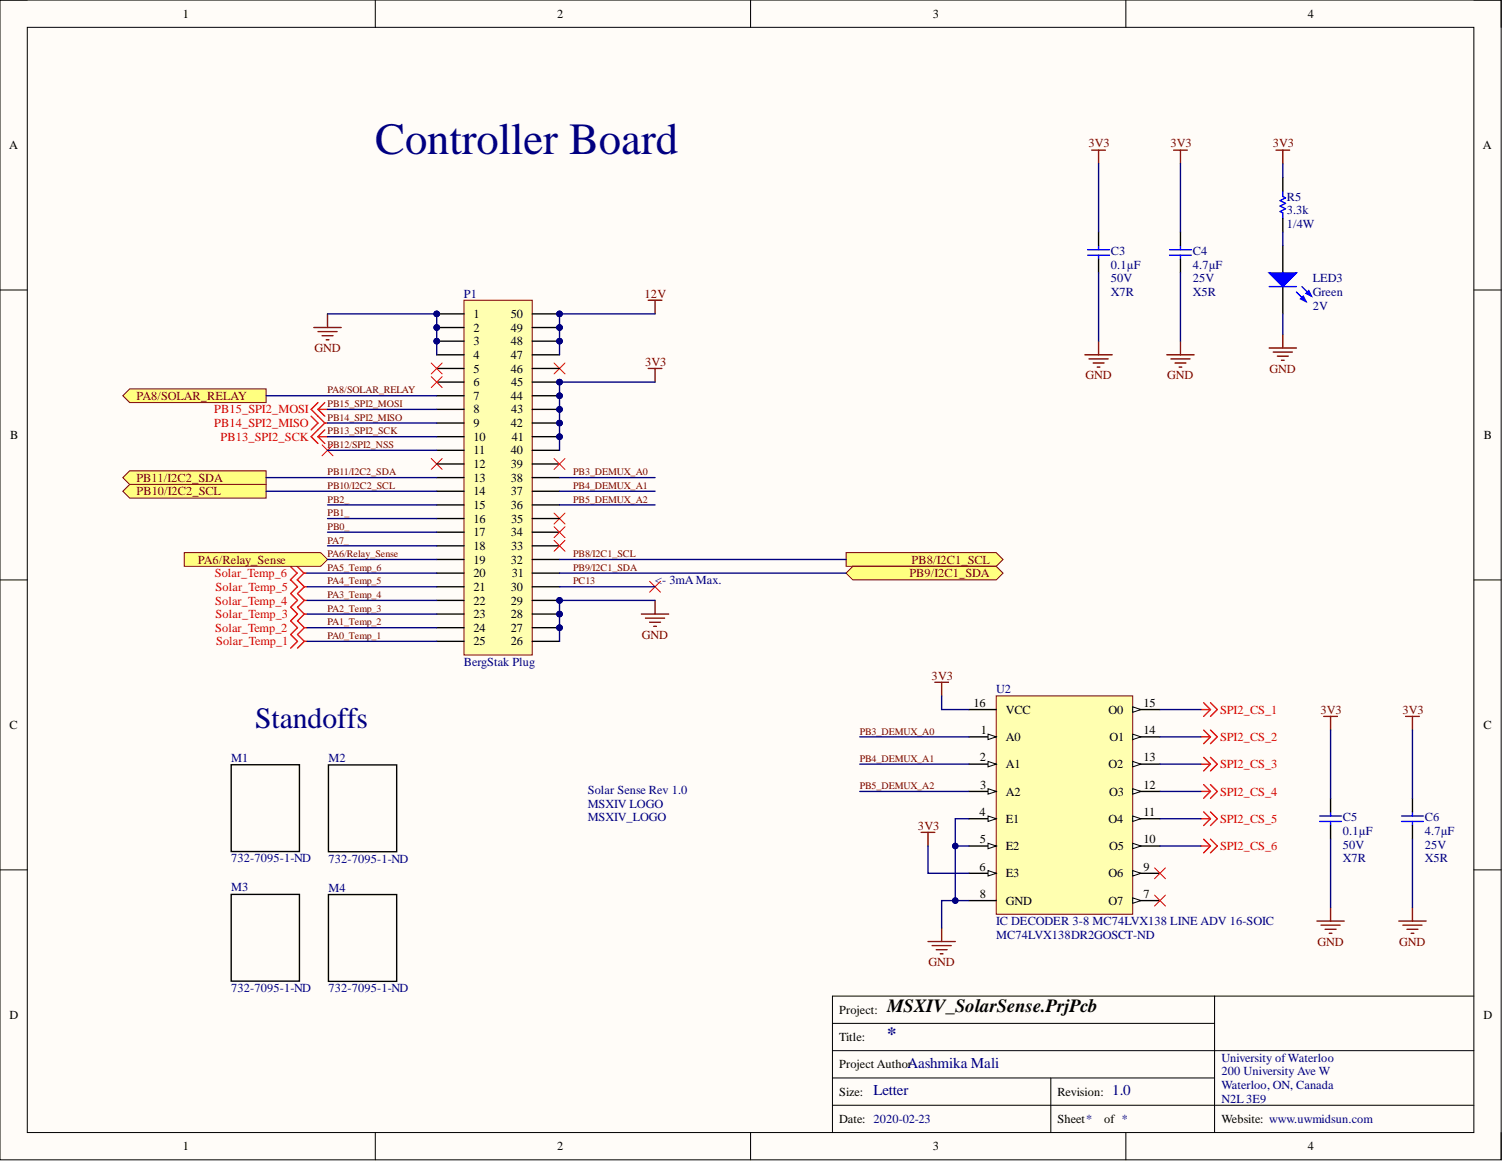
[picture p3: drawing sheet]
<svg xmlns="http://www.w3.org/2000/svg" width="279mm" height="216mm" viewBox="0 0 279 216" stroke-linecap="round" stroke-linejoin="round" font-family="sans-serif">
<defs><g id="words">
<text font-size="8.3" fill="#000080" x="69.8" y="28.7">Controller Board</text>
<text font-size="5.5" fill="#000080" x="47.4" y="135.2">Standoffs</text>
<text font-size="3.5" x="164.9" y="188.1">MSXIV_SolarSense.PrjPcb</text>
<text font-size="3.5" fill="#000080" x="164.9" y="193.2">*</text>
<g font-size="2.8" fill="#000080">
<text x="162.4" y="203.5">Letter</text>
<text x="168.7" y="198.4">Aashmika Mali</text>
<text x="206.8" y="203.5">1.0</text>
</g>
<g font-size="2.3">
<text x="34" y="3.3">1</text>
<text x="103.6" y="3.3">2</text>
<text x="173.4" y="3.3">3</text>
<text x="243.1" y="3.3">4</text>
<text x="1.7" y="27.7">A</text>
<text x="275.7" y="27.7">A</text>
<text x="88" y="59.1">1</text>
<text x="95" y="59.1">50</text>
<text x="88" y="61.6">2</text>
<text x="88" y="64.1">3</text>
<text x="95" y="64.1">48</text>
<text x="95" y="61.6">49</text>
<text x="88" y="66.7">4</text>
<text x="88" y="69.2">5</text>
<text x="88" y="71.8">6</text>
<text x="95" y="69.2">46</text>
<text x="95" y="66.7">47</text>
<text x="95" y="71.8">45</text>
<text x="88" y="74.3">7</text>
<text x="88" y="76.8">8</text>
<text x="95" y="74.3">44</text>
<text x="95" y="76.8">43</text>
<text x="1.9" y="81.6">B</text>
<text x="88" y="79.4">9</text>
<text x="88" y="81.9">10</text>
<text x="95" y="79.4">42</text>
<text x="95.1" y="81.9">41</text>
<text x="275.8" y="81.6">B</text>
<text x="88" y="84.4">11</text>
<text x="88" y="87">12</text>
<text x="88" y="89.5">13</text>
<text x="95" y="89.5">38</text>
<text x="95" y="87">39</text>
<text x="95" y="84.4">40</text>
<text x="88" y="92">14</text>
<text x="88" y="94.6">15</text>
<text x="95" y="94.6">36</text>
<text x="95" y="92">37</text>
<text x="88" y="97.1">16</text>
<text x="88" y="99.6">17</text>
<text x="95" y="99.6">34</text>
<text x="95" y="97.1">35</text>
<text x="88" y="102.2">18</text>
<text x="88" y="104.7">19</text>
<text x="88" y="107.2">20</text>
<text x="95" y="104.7">32</text>
<text x="95" y="102.2">33</text>
<text x="95.1" y="107.2">31</text>
<text x="88" y="109.8">21</text>
<text x="88" y="112.3">22</text>
<text x="95" y="112.3">29</text>
<text x="95" y="109.8">30</text>
<text x="88" y="114.9">23</text>
<text x="88" y="117.4">24</text>
<text x="88" y="119.9">25</text>
<text x="95" y="119.9">26</text>
<text x="95" y="117.4">27</text>
<text x="95" y="114.9">28</text>
<text x="181" y="131.3">16</text>
<text x="212.6" y="131.3">15</text>
<text x="1.8" y="135.5">C</text>
<text x="182.3" y="136.4">1</text>
<text x="187" y="137.7">A0</text>
<text x="187" y="132.6">VCC</text>
<text x="206.1" y="132.6">O0</text>
<text x="206.2" y="137.7">O1</text>
<text x="212.6" y="136.4">14</text>
<text x="275.8" y="135.5">C</text>
<text x="182.1" y="141.5">2</text>
<text x="187" y="142.7">A1</text>
<text x="206.1" y="142.7">O2</text>
<text x="212.6" y="141.5">13</text>
<text x="182.2" y="146.5">3</text>
<text x="187" y="147.8">A2</text>
<text x="206.2" y="147.8">O3</text>
<text x="212.6" y="146.5">12</text>
<text x="182.1" y="151.6">4</text>
<text x="187" y="152.9">E1</text>
<text x="206.1" y="152.9">O4</text>
<text x="212.6" y="151.6">11</text>
<text x="182.1" y="161.8">6</text>
<text x="182.1" y="156.7">5</text>
<text x="187" y="158">E2</text>
<text x="206.2" y="158">O5</text>
<text x="212.6" y="161.8">9</text>
<text x="212.6" y="156.7">10</text>
<text x="182.1" y="166.8">8</text>
<text x="187" y="163">E3</text>
<text x="206.1" y="163">O6</text>
<text x="212.6" y="166.8">7</text>
<text x="187" y="168.1">GND</text>
<text x="206.1" y="168.1">O7</text>
<text x="1.8" y="189.3">D</text>
<text x="156" y="188.4">Project:</text>
<text x="275.8" y="189.3">D</text>
<text x="156" y="193.4">Title:</text>
<text x="156" y="203.6">Size:</text>
<text x="156" y="198.5">Project Author</text>
<text x="196.6" y="203.6">Revision:</text>
<text x="156" y="208.7">Date: 2020-02-23</text>
<text x="196.6" y="208.7">Sheet*</text>
<text x="205.2" y="208.7">of *</text>
<text x="227.1" y="208.7">Website: www.uwmidsun.com</text>
<text x="34" y="213.7">1</text>
<text x="103.6" y="213.7">2</text>
<text x="173.4" y="213.7">3</text>
<text x="243.1" y="213.7">4</text>
</g>
<g font-size="2.3" fill="#800000">
<text x="202.4" y="27.4">3V3</text>
<text x="217.6" y="27.4">3V3</text>
<text x="236.6" y="27.4">3V3</text>
<text x="119.8" y="55.3">12V</text>
<text x="58.4" y="65.4">GND</text>
<text x="119.9" y="68">3V3</text>
<text x="201.8" y="70.5">GND</text>
<text x="217" y="70.5">GND</text>
<text x="236" y="69.2">GND</text>
<text x="25.4" y="74.3">PA8/SOLAR_RELAY</text>
<text x="25.4" y="89.5">PB11/I2C2_SDA</text>
<text x="25.4" y="92">PB10/I2C2_SCL</text>
<text x="36.8" y="104.7">PA6/Relay_Sense</text>
<text x="169" y="107.2">PB9/I2C1_SDA</text>
<text x="169.5" y="104.7">PB8/I2C1_SCL</text>
<text x="119.3" y="118.7">GND</text>
<text x="173.2" y="126.3">3V3</text>
<text x="245.5" y="132.6">3V3</text>
<text x="260.7" y="132.6">3V3</text>
<text x="170.6" y="154.1">3V3</text>
<text x="172.6" y="179.5">GND</text>
<text x="244.9" y="175.7">GND</text>
<text x="260.1" y="175.7">GND</text>
</g>
<g font-size="2.3" fill="#000080">
<text x="239.2" y="39.8">3.3k</text>
<text x="239.2" y="37.3">R5</text>
<text x="206.5" y="47.4">C3</text>
<text x="221.7" y="47.4">C4</text>
<text x="239.2" y="42.3">1/4W</text>
<text x="206.5" y="50">0.1µF</text>
<text x="206.5" y="52.5">50V</text>
<text x="221.7" y="50">4.7µF</text>
<text x="221.7" y="52.5">25V</text>
<text x="244" y="52.5">LED3</text>
<text x="86.3" y="55.3">P1</text>
<text x="206.5" y="55">X7R</text>
<text x="221.7" y="55">X5R</text>
<text x="244" y="55">Green</text>
<text x="244" y="57.6">2V</text>
<text x="121.8" y="108.5">&lt;- 3mA Max.</text>
<text x="86.3" y="123.7">BergStak Plug</text>
<text x="185.2" y="128.8">U2</text>
<text x="43" y="141.6">M1</text>
<text x="61.1" y="141.6">M2</text>
<text x="109.3" y="147.6">Solar Sense Rev 1.0</text>
<text x="109.3" y="150.1">MSXIV LOGO</text>
<text x="109.3" y="152.6">MSXIV_LOGO</text>
<text x="249.6" y="155.2">0.1µF</text>
<text x="249.6" y="152.6">C5</text>
<text x="264.9" y="155.2">4.7µF</text>
<text x="264.9" y="152.6">C6</text>
<text x="43" y="160.2">732-7095-1-ND</text>
<text x="61.1" y="160.3">732-7095-1-ND</text>
<text x="249.6" y="157.7">50V</text>
<text x="249.6" y="160.2">X7R</text>
<text x="264.9" y="157.7">25V</text>
<text x="264.9" y="160.2">X5R</text>
<text x="43" y="165.6">M3</text>
<text x="61.1" y="165.7">M4</text>
<text x="185.2" y="171.9">IC DECODER 3-8 MC74LVX138 LINE ADV 16-SOIC</text>
<text x="185.2" y="174.4">MC74LVX138DR2GOSCT-ND</text>
<text x="43" y="184.3">732-7095-1-ND</text>
<text x="61.1" y="184.4">732-7095-1-ND</text>
<text x="227.1" y="197.2">University ofWaterloo</text>
<text x="227.1" y="199.8">200 University Ave W</text>
<text x="227.1" y="202.3">Waterloo, ON, Canada</text>
<text x="227.1" y="204.9">N2L3E9</text>
</g>
<g font-size="2.3" fill="#f00">
<text x="39.8" y="76.8">PB15_SPI2_MOSI</text>
<text x="39.8" y="79.4">PB14_SPI2_MISO</text>
<text x="41" y="81.9">PB13_SPI2_SCK</text>
<text x="39.9" y="107.2">Solar_Temp_6</text>
<text x="40" y="112.3">Solar_Temp_4</text>
<text x="40.1" y="109.8">Solar_Temp_5</text>
<text x="40" y="117.4">Solar_Temp_2</text>
<text x="40.1" y="114.9">Solar_Temp_3</text>
<text x="40.2" y="119.9">Solar_Temp_1</text>
<text x="226.8" y="132.6">SPI2_CS_1</text>
<text x="226.8" y="137.7">SPI2_CS_2</text>
<text x="226.8" y="142.7">SPI2_CS_3</text>
<text x="226.8" y="147.8">SPI2_CS_4</text>
<text x="226.8" y="152.9">SPI2_CS_5</text>
<text x="226.8" y="158">SPI2_CS_6</text>
</g>
<g font-size="1.9" fill="#800000">
<text x="60.9" y="73.1">PA8/SOLAR_RELAY</text>
<text x="60.9" y="75.6">PB15_SPI2_MOSI</text>
<text x="60.9" y="78.2">PB14_SPI2_MISO</text>
<text x="60.9" y="80.7">PB13_SPI2_SCK</text>
<text x="60.9" y="83.2">PB12/SPI2_NSS</text>
<text x="60.9" y="88.3">PB11/I2C2_SDA</text>
<text x="106.5" y="88.3">PB3_DEMUX_A0</text>
<text x="60.9" y="90.9">PB10/I2C2_SCL</text>
<text x="60.9" y="95.9">PB1_</text>
<text x="60.9" y="93.4">PB2_</text>
<text x="106.5" y="90.9">PB4_DEMUX_A1</text>
<text x="106.5" y="93.4">PB5_DEMUX_A2</text>
<text x="60.9" y="98.5">PB0_</text>
<text x="60.9" y="101">PA7_</text>
<text x="60.9" y="103.5">PA6/Relay_Sense</text>
<text x="60.9" y="106.1">PA5_Temp_6</text>
<text x="106.5" y="103.5">PB8/I2C1_SCL</text>
<text x="106.5" y="106.1">PB9/I2C1_SDA</text>
<text x="60.9" y="108.6">PA4_Temp_5</text>
<text x="60.9" y="111.1">PA3_Temp_4</text>
<text x="60.9" y="113.7">PA2_Temp_3</text>
<text x="106.5" y="108.6">PC13</text>
<text x="60.9" y="116.2">PA1_Temp_2</text>
<text x="60.9" y="118.7">PA0_Temp_1</text>
<text x="159.8" y="136.5">PB3_DEMUX_A0</text>
<text x="159.8" y="141.6">PB4_DEMUX_A1</text>
<text x="159.8" y="146.6">PB5_DEMUX_A2</text>
</g>
</g></defs>
<path d="M0 0h279.1v215.5h-279.1z" fill-rule="evenodd" fill="#fffcf8"/>
<path d="M0 0h279.1v215.5h-279.1z" fill="none" stroke="#000" stroke-width=".19"/>
<path d="M5.1 5.1h268.9v205.3h-268.9z" fill-rule="evenodd" fill="#fffcf8"/>
<g fill="none" stroke="#000" stroke-width=".19">
<path d="M0 0h5.1M5.1 5.1h268.9v205.3h-268.9zM69.8 0v5.1M139.5 0v5.1M209.3 0v5.1M274 0h5.1v5.1M0 53.9h5.1M274 53.9h5.1M0 107.8h5.1M274 107.8h5.1M0 161.6h5.1M274 161.6h5.1"/>
<path d="M154.8 195.2h119.2M154.8 190.1h71M225.8 185.1v25.3M274 185.1h-119.2v25.3M69.8 210.4v5.1M139.5 210.4v5.1M154.8 200.3h71M154.8 205.4h119.2M195.3 200.3v10.1M209.3 210.4v5.1M279.1 210.4v5.1"/>
</g>
<g fill="none" stroke="#800000" stroke-width=".25">
<path d="M60.9 58.3v2.6M120.5 55.8h2.5M121.8 55.8v2.5M58.3 60.9h5.1M59.1 61.6h3.6M59.9 62.4h2M60.6 63.1h.5M120.5 68.5h2.5M121.8 68.5v2.5M119.2 114.1h5.1M120 114.9h3.5M120.8 115.6h2"/>
<path d="M121.5 116.4h.5M121.8 111.6v2.5"/>
</g>
<path d="M103 67.4l2 2.1M105 67.4l-2 2.1M80.2 85.2l2 2M82.2 85.2l-2 2M103 95.3l2 2.1M105 95.3l-2 2.1" fill="none" stroke="#f00" stroke-width=".19"/>
<circle cx="81.2" cy="58.3" r=".51" fill="#000080"/>
<circle cx="81.2" cy="58.3" r=".51" fill="none" stroke="#000080" stroke-width=".19"/>
<circle cx="81.2" cy="60.9" r=".51" fill="#000080"/>
<circle cx="81.2" cy="60.9" r=".51" fill="none" stroke="#000080" stroke-width=".19"/>
<circle cx="81.2" cy="63.4" r=".51" fill="#000080"/>
<circle cx="81.2" cy="63.4" r=".51" fill="none" stroke="#000080" stroke-width=".19"/>
<circle cx="104" cy="116.6" r=".51" fill="#000080"/>
<circle cx="104" cy="116.6" r=".51" fill="none" stroke="#000080" stroke-width=".19"/>
<circle cx="104" cy="114.1" r=".51" fill="#000080"/>
<circle cx="104" cy="114.1" r=".51" fill="none" stroke="#000080" stroke-width=".19"/>
<circle cx="104" cy="111.6" r=".51" fill="#000080"/>
<circle cx="104" cy="111.6" r=".51" fill="none" stroke="#000080" stroke-width=".19"/>
<circle cx="104" cy="81.1" r=".51" fill="#000080"/>
<circle cx="104" cy="81.1" r=".51" fill="none" stroke="#000080" stroke-width=".19"/>
<circle cx="104" cy="78.6" r=".51" fill="#000080"/>
<circle cx="104" cy="78.6" r=".51" fill="none" stroke="#000080" stroke-width=".19"/>
<circle cx="104" cy="76.1" r=".51" fill="#000080"/>
<circle cx="104" cy="76.1" r=".51" fill="none" stroke="#000080" stroke-width=".19"/>
<circle cx="104" cy="73.5" r=".51" fill="#000080"/>
<circle cx="104" cy="73.5" r=".51" fill="none" stroke="#000080" stroke-width=".19"/>
<circle cx="104" cy="71" r=".51" fill="#000080"/>
<circle cx="104" cy="71" r=".51" fill="none" stroke="#000080" stroke-width=".19"/>
<circle cx="104" cy="63.4" r=".51" fill="#000080"/>
<circle cx="104" cy="63.4" r=".51" fill="none" stroke="#000080" stroke-width=".19"/>
<circle cx="104" cy="60.9" r=".51" fill="#000080"/>
<circle cx="104" cy="60.9" r=".51" fill="none" stroke="#000080" stroke-width=".19"/>
<circle cx="104" cy="58.3" r=".51" fill="#000080"/>
<circle cx="104" cy="58.3" r=".51" fill="none" stroke="#000080" stroke-width=".19"/>
<path d="M86.3 55.8h12.6v65.9h-12.6z" fill-rule="evenodd" fill="#ffffb0"/>
<path d="M86.3 55.8h12.6v65.9h-12.6z" fill="none" stroke="#800000" stroke-width=".19"/>
<path d="M81.2 58.3h5.1" fill="none" stroke="#000" stroke-width=".25"/>
<circle cx="81.2" cy="58.3" r=".51" fill="#000080"/>
<circle cx="81.2" cy="58.3" r=".51" fill="none" stroke="#000080" stroke-width=".19"/>
<path d="M81.2 60.9h5.1" fill="none" stroke="#000" stroke-width=".25"/>
<circle cx="81.2" cy="60.9" r=".51" fill="#000080"/>
<circle cx="81.2" cy="60.9" r=".51" fill="none" stroke="#000080" stroke-width=".19"/>
<path d="M81.2 63.4h5.1" fill="none" stroke="#000" stroke-width=".25"/>
<circle cx="81.2" cy="63.4" r=".51" fill="#000080"/>
<circle cx="81.2" cy="63.4" r=".51" fill="none" stroke="#000080" stroke-width=".19"/>
<g fill="none" stroke="#000" stroke-width=".25">
<path d="M81.2 65.9h5.1M81.2 68.5h5.1M81.2 71h5.1M81.2 73.5h5.1M81.2 76.1h5.1M81.2 78.6h5.1M81.2 81.1h5.1M81.2 83.7h5.1M81.2 86.2h5.1M81.2 88.7h5.1M81.2 91.3h5.1M81.2 93.8h5.1"/>
<path d="M81.2 96.3h5.1M81.2 98.9h5.1M81.2 101.4h5.1M81.2 104h5.1M81.2 106.5h5.1M81.2 109h5.1M81.2 111.6h5.1M81.2 114.1h5.1M81.2 116.6h5.1M81.2 119.2h5.1M98.9 116.6h5.1M98.9 119.2h5.1"/>
</g>
<circle cx="104" cy="116.6" r=".51" fill="#000080"/>
<circle cx="104" cy="116.6" r=".51" fill="none" stroke="#000080" stroke-width=".19"/>
<path d="M98.9 114.1h5.1" fill="none" stroke="#000" stroke-width=".25"/>
<circle cx="104" cy="114.1" r=".51" fill="#000080"/>
<circle cx="104" cy="114.1" r=".51" fill="none" stroke="#000080" stroke-width=".19"/>
<path d="M98.9 111.6h5.1" fill="none" stroke="#000" stroke-width=".25"/>
<circle cx="104" cy="111.6" r=".51" fill="#000080"/>
<circle cx="104" cy="111.6" r=".51" fill="none" stroke="#000080" stroke-width=".19"/>
<path d="M98.9 98.9h5.1M98.9 96.3h5.1M98.9 93.8h5.1M98.9 91.3h5.1M98.9 88.7h5.1M98.9 86.2h5.1M98.9 83.7h5.1M98.9 81.1h5.1M98.9 109h5.1M98.9 106.5h5.1M98.9 104h5.1M98.9 101.4h5.1" fill="none" stroke="#000" stroke-width=".25"/>
<circle cx="104" cy="81.1" r=".51" fill="#000080"/>
<circle cx="104" cy="81.1" r=".51" fill="none" stroke="#000080" stroke-width=".19"/>
<path d="M98.9 78.6h5.1" fill="none" stroke="#000" stroke-width=".25"/>
<circle cx="104" cy="78.6" r=".51" fill="#000080"/>
<circle cx="104" cy="78.6" r=".51" fill="none" stroke="#000080" stroke-width=".19"/>
<path d="M98.9 76.1h5.1" fill="none" stroke="#000" stroke-width=".25"/>
<circle cx="104" cy="76.1" r=".51" fill="#000080"/>
<circle cx="104" cy="76.1" r=".51" fill="none" stroke="#000080" stroke-width=".19"/>
<path d="M98.9 73.5h5.1" fill="none" stroke="#000" stroke-width=".25"/>
<circle cx="104" cy="73.5" r=".51" fill="#000080"/>
<circle cx="104" cy="73.5" r=".51" fill="none" stroke="#000080" stroke-width=".19"/>
<path d="M98.9 71h5.1" fill="none" stroke="#000" stroke-width=".25"/>
<circle cx="104" cy="71" r=".51" fill="#000080"/>
<circle cx="104" cy="71" r=".51" fill="none" stroke="#000080" stroke-width=".19"/>
<path d="M98.9 68.5h5.1M98.9 65.9h5.1M98.9 63.4h5.1" fill="none" stroke="#000" stroke-width=".25"/>
<circle cx="104" cy="63.4" r=".51" fill="#000080"/>
<circle cx="104" cy="63.4" r=".51" fill="none" stroke="#000080" stroke-width=".19"/>
<path d="M98.9 60.9h5.1" fill="none" stroke="#000" stroke-width=".25"/>
<circle cx="104" cy="60.9" r=".51" fill="#000080"/>
<circle cx="104" cy="60.9" r=".51" fill="none" stroke="#000080" stroke-width=".19"/>
<path d="M98.9 58.3h5.1" fill="none" stroke="#000" stroke-width=".25"/>
<circle cx="104" cy="58.3" r=".51" fill="#000080"/>
<circle cx="104" cy="58.3" r=".51" fill="none" stroke="#000080" stroke-width=".19"/>
<path d="M59.9 82.7l2 2M61.9 82.7l-2 2M103 97.9l2 2M105 97.9l-2 2M103 100.4l2 2M105 100.4l-2 2M120.8 108l2 2M122.8 108l-2 2" fill="none" stroke="#f00" stroke-width=".19"/>
<path d="M57.8 77.3l1.3 1.3-1.3 1.3M59.1 76.1l1.3 1.2M59.1 74.8l-1.3 1.3 2.6 2.5M59.1 76.1h1.8M60.4 74.8l-1.3 1.3M60.4 78.6l-2.6 2.5 1.3 1.3M60.4 78.6h.5M60.4 79.9l-1.3 1.2M59.1 81.1l1.3 1.3M59.1 81.1h1.8" fill="none" stroke="#f00" stroke-width=".25"/>
<path d="M238.5 45.6v5.1M238.5 53.2v5.1" fill="none" stroke="#000" stroke-width=".25"/>
<path d="M235.9 50.7h5.1l-2.5 2.5z" fill="#00f"/>
<path d="M235.9 50.7h5.1l-2.5 2.5zM241 54.3l1.8 1.7M242 53.2l1.8 1.8" fill="none" stroke="#00f" stroke-width=".25"/>
<path d="M241.8 55.5l.5-.5 .5 1z" fill="#00f"/>
<path d="M241.8 55.5l.5-.5 .5 1z" fill="none" stroke="#00f" stroke-width=".25"/>
<path d="M242.8 54.5l.5-.5 .5 1z" fill="#00f"/>
<path d="M238.5 35.5v1l.5 .3-1 .5 1 .5-1 .5 1 .5-1 .5 .5 .3v1M202.2 47.4h4M202.2 46.4h4M204.2 45.6v.8M204.2 47.4v.8M217.4 47.4h4.1M217.4 46.4h4.1M219.4 45.6v.8M219.4 47.4v.8M235.9 53.2h5.1M242.8 54.5l.5-.5 .5 1z" fill="none" stroke="#00f" stroke-width=".25"/>
<g fill="none" stroke="#800000" stroke-width=".25">
<path d="M203 27.9h2.5M204.2 27.9v2.5M218.2 27.9h2.5M219.4 27.9v2.5M237.2 27.9h2.5M238.5 27.9v2.5M201.7 65.9h5.1M202.4 66.7h3.6M203.2 67.4h2M204 68.2h.5M204.2 63.4v2.5M216.9 65.9h5.1"/>
<path d="M217.7 66.7h3.5M218.4 67.4h2.1M219.2 68.2h.5M219.4 63.4v2.5M235.9 64.7h5.1M236.7 65.4h3.5M237.5 66.2h2M238.2 66.9h.5M238.5 62.1v2.6"/>
</g>
<path d="M238.5 33v2.5M204.2 43.1v2.5M204.2 48.2v2.5M219.4 43.1v2.5M219.4 48.2v2.5M238.5 40.6v2.5" fill="none" stroke="#000" stroke-width=".25"/>
<path d="M22.8 73.5l1.3-1.2h25.4v2.5h-25.4z" fill-rule="evenodd" fill="#ffff80"/>
<path d="M22.8 73.5l1.3-1.2h25.4v2.5h-25.4z" fill="none" stroke="#800000" stroke-width=".19"/>
<path d="M22.8 88.7l1.3-1.2h25.4v2.5h-25.4z" fill-rule="evenodd" fill="#ffff80"/>
<path d="M22.8 88.7l1.3-1.2h25.4v2.5h-25.4z" fill="none" stroke="#800000" stroke-width=".19"/>
<path d="M22.8 91.3l1.3-1.3h25.4v2.5h-25.4z" fill-rule="evenodd" fill="#ffff80"/>
<path d="M22.8 91.3l1.3-1.3h25.4v2.5h-25.4z" fill="none" stroke="#800000" stroke-width=".19"/>
<path d="M185.2 129.3h25.4v40.6h-25.4z" fill-rule="evenodd" fill="#ffffb0"/>
<path d="M185.2 129.3h25.4v40.6h-25.4z" fill="none" stroke="#800000" stroke-width=".19"/>
<path d="M180.1 136.9h5.1" fill="none" stroke="#000" stroke-width=".25"/>
<path d="M183.7 136.4l1.5 .5-1.5 .5z" fill="#f8fcff"/>
<path d="M183.7 136.4l1.5 .5-1.5 .5z" fill="none" stroke="#000" stroke-width=".19"/>
<path d="M180.1 142h5.1" fill="none" stroke="#000" stroke-width=".25"/>
<path d="M183.7 141.5l1.5 .5-1.5 .5z" fill="#f8fcff"/>
<path d="M183.7 141.5l1.5 .5-1.5 .5z" fill="none" stroke="#000" stroke-width=".19"/>
<path d="M180.1 147h5.1" fill="none" stroke="#000" stroke-width=".25"/>
<path d="M183.7 146.5l1.5 .5-1.5 .6z" fill="#f8fcff"/>
<path d="M183.7 146.5l1.5 .5-1.5 .6z" fill="none" stroke="#000" stroke-width=".19"/>
<path d="M180.1 152.1h5.1" fill="none" stroke="#000" stroke-width=".25"/>
<path d="M183.7 151.6l1.5 .5-1.5 .5z" fill="#f8fcff"/>
<path d="M183.7 151.6l1.5 .5-1.5 .5z" fill="none" stroke="#000" stroke-width=".19"/>
<path d="M180.1 157.2h5.1" fill="none" stroke="#000" stroke-width=".25"/>
<path d="M183.7 156.7l1.5 .5-1.5 .5z" fill="#f8fcff"/>
<path d="M183.7 156.7l1.5 .5-1.5 .5z" fill="none" stroke="#000" stroke-width=".19"/>
<path d="M180.1 162.3h5.1" fill="none" stroke="#000" stroke-width=".25"/>
<path d="M183.7 161.8l1.5 .5-1.5 .5z" fill="#f8fcff"/>
<path d="M183.7 161.8l1.5 .5-1.5 .5z" fill="none" stroke="#000" stroke-width=".19"/>
<path d="M210.6 162.3h5" fill="none" stroke="#000" stroke-width=".25"/>
<path d="M210.6 161.8l1.5 .5-1.5 .5z" fill="#f8fcff"/>
<path d="M210.6 161.8l1.5 .5-1.5 .5z" fill="none" stroke="#000" stroke-width=".19"/>
<path d="M180.1 131.8h5.1M210.6 131.8h5M180.1 167.3h5.1" fill="none" stroke="#000" stroke-width=".25"/>
<path d="M210.6 131.3l1.5 .5-1.5 .5z" fill="#f8fcff"/>
<path d="M210.6 131.3l1.5 .5-1.5 .5z" fill="none" stroke="#000" stroke-width=".19"/>
<path d="M210.6 136.9h5" fill="none" stroke="#000" stroke-width=".25"/>
<path d="M210.6 136.4l1.5 .5-1.5 .5z" fill="#f8fcff"/>
<path d="M210.6 136.4l1.5 .5-1.5 .5z" fill="none" stroke="#000" stroke-width=".19"/>
<path d="M210.6 142h5" fill="none" stroke="#000" stroke-width=".25"/>
<path d="M210.6 141.5l1.5 .5-1.5 .5z" fill="#f8fcff"/>
<path d="M210.6 141.5l1.5 .5-1.5 .5z" fill="none" stroke="#000" stroke-width=".19"/>
<path d="M210.6 147h5" fill="none" stroke="#000" stroke-width=".25"/>
<path d="M210.6 146.5l1.5 .5-1.5 .6z" fill="#f8fcff"/>
<path d="M210.6 146.5l1.5 .5-1.5 .6z" fill="none" stroke="#000" stroke-width=".19"/>
<path d="M210.6 152.1h5" fill="none" stroke="#000" stroke-width=".25"/>
<path d="M210.6 151.6l1.5 .5-1.5 .5z" fill="#f8fcff"/>
<path d="M210.6 151.6l1.5 .5-1.5 .5z" fill="none" stroke="#000" stroke-width=".19"/>
<path d="M210.6 157.2h5" fill="none" stroke="#000" stroke-width=".25"/>
<path d="M210.6 156.7l1.5 .5-1.5 .5z" fill="#f8fcff"/>
<path d="M210.6 156.7l1.5 .5-1.5 .5z" fill="none" stroke="#000" stroke-width=".19"/>
<path d="M210.6 167.3h5" fill="none" stroke="#000" stroke-width=".25"/>
<path d="M210.6 166.8l1.5 .5-1.5 .5z" fill="#f8fcff"/>
<path d="M210.6 166.8l1.5 .5-1.5 .5z" fill="none" stroke="#000" stroke-width=".19"/>
<g fill="none" stroke="#800000" stroke-width=".25">
<path d="M173.8 126.8h2.5M175 126.8v2.5M246.1 133.1h2.5M247.3 133.1v2.5M261.3 133.1h2.5M262.6 133.1v2.5M171.2 154.7h2.6M172.5 154.7v2.5M172.5 174.9h5.1M173.3 175.7h3.5M174 176.5h2.1M174.8 177.2h.5"/>
<path d="M175 172.4v2.5M244.8 171.1h5.1M245.6 171.9h3.5M246.3 172.7h2.1M247.1 173.4h.5M247.3 168.6v2.5M260 171.1h5.1M260.8 171.9h3.5M261.6 172.7h2M262.3 173.4h.5M262.6 168.6v2.5"/>
</g>
<path d="M245.3 152.6h4.1M245.3 151.6h4.1M247.3 150.9v.7M247.3 152.6v.8M260.5 152.6h4.1M260.5 151.6h4.1M262.6 150.9v.7M262.6 152.6v.8" fill="none" stroke="#00f" stroke-width=".25"/>
<path d="M247.3 148.3v2.6M247.3 153.4v2.5M262.6 148.3v2.6M262.6 153.4v2.5" fill="none" stroke="#000" stroke-width=".25"/>
<g fill="none" stroke="#f00" stroke-width=".25">
<path d="M54 105.2l1.2 1.3-1.2 1.3M54 107.8l1.3 1.2-1.3 1.3 1.3 1.3-1.3 1.2 1.3 1.3-1.3 1.3 1.3 1.2-1.3 1.3 1.3 1.3-1.3 1.2M55.2 105.2l1.3 1.3M55.3 107.8l1.3 1.2M56.5 106.5l-1.3 1.3M56.5 106.5h.5M56.6 119.2l-1.3 1.2M56.6 116.6l-1.3 1.3 1.3 1.3M56.6 119.2h.5M56.6 114.1l-1.3 1.3 1.3 1.2M56.6 111.6l-1.3 1.2 1.3 1.3M56.6 114.1h.5"/>
<path d="M56.6 109l-1.3 1.3 1.3 1.3M56.6 109h.5M56.6 116.6h.5M56.6 111.6h.5M223.2 131.8h1.8M223.2 136.9h1.8M223.8 130.6l1.2 1.2M223.8 135.6l1.2 1.3M225 131.8l-1.2 1.3M225 130.6l1.3 1.2-1.3 1.3M225 136.9l-1.2 1.3M225 135.6l1.3 1.3-1.3 1.3"/>
<path d="M223.2 142h1.8M223.2 147h1.8M223.2 152.1h1.8M223.2 157.2h1.8M223.8 140.7l1.2 1.3M223.8 145.8l1.2 1.2M223.8 150.9l1.2 1.2M223.8 155.9l1.2 1.3M225 142l-1.2 1.2M225 140.7l1.3 1.3-1.3 1.2M225 147l-1.2 1.3M225 145.8l1.3 1.2-1.3 1.3"/>
<path d="M225 152.1l-1.2 1.3M225 150.9l1.3 1.2-1.3 1.3M225 157.2l-1.2 1.3M225 155.9l1.3 1.3-1.3 1.3"/>
</g>
<path d="M214.6 161.2l2.1 2.1M214.6 166.3l2.1 2M216.7 161.2l-2.1 2.1M216.7 166.3l-2.1 2" fill="none" stroke="#f00" stroke-width=".19"/>
<path d="M157.3 102.7h27.9l1.3 1.3-1.3 1.2h-27.9z" fill-rule="evenodd" fill="#ffff80"/>
<path d="M157.3 102.7h27.9l1.3 1.3-1.3 1.2h-27.9z" fill="none" stroke="#800000" stroke-width=".19"/>
<path d="M157.3 106.5l1.3-1.3h26.6l1.3 1.3-1.3 1.3h-26.6z" fill-rule="evenodd" fill="#ffff80"/>
<path d="M157.3 106.5l1.3-1.3h26.6l1.3 1.3-1.3 1.3h-26.6z" fill="none" stroke="#800000" stroke-width=".19"/>
<path d="M34.2 102.7h25.4l1.3 1.3-1.3 1.2h-25.4z" fill-rule="evenodd" fill="#ffff80"/>
<path d="M34.2 102.7h25.4l1.3 1.3-1.3 1.2h-25.4z" fill="none" stroke="#800000" stroke-width=".19"/>
<path d="M103 85.2l2 2M105 85.2l-2 2" fill="none" stroke="#f00" stroke-width=".19"/>
<g fill="none" stroke="#000080" stroke-width=".25">
<path d="M60.9 58.3h20.3v7.6M49.5 73.5h31.7M60.9 78.6h20.3M60.9 76.1h20.3M49.5 91.3h31.7M49.5 88.7h31.7M60.9 98.9h20.3M60.9 96.3h20.3M60.9 93.8h20.3M60.9 83.7h20.3M60.9 81.1h20.3M57 106.5h24.2"/>
<path d="M57.1 119.2h24.1M57.1 116.6h24.1M57.1 114.1h24.1M57.1 111.6h24.1M57.1 109h24.1M60.9 104h20.3M60.9 101.4h20.3M262.6 155.9v12.7"/>
</g>
<circle cx="81.2" cy="63.4" r=".51" fill="#000080"/>
<circle cx="81.2" cy="63.4" r=".51" fill="none" stroke="#000080" stroke-width=".19"/>
<circle cx="81.2" cy="60.9" r=".51" fill="#000080"/>
<circle cx="81.2" cy="60.9" r=".51" fill="none" stroke="#000080" stroke-width=".19"/>
<circle cx="81.2" cy="58.3" r=".51" fill="#000080"/>
<circle cx="81.2" cy="58.3" r=".51" fill="none" stroke="#000080" stroke-width=".19"/>
<path d="M121.8 111.6h-17.8v7.6" fill="none" stroke="#000080" stroke-width=".25"/>
<circle cx="104" cy="116.6" r=".51" fill="#000080"/>
<circle cx="104" cy="116.6" r=".51" fill="none" stroke="#000080" stroke-width=".19"/>
<circle cx="104" cy="114.1" r=".51" fill="#000080"/>
<circle cx="104" cy="114.1" r=".51" fill="none" stroke="#000080" stroke-width=".19"/>
<circle cx="104" cy="111.6" r=".51" fill="#000080"/>
<circle cx="104" cy="111.6" r=".51" fill="none" stroke="#000080" stroke-width=".19"/>
<path d="M121.8 71h-17.8v12.7M104 93.8h17.8M104 91.3h17.8M104 88.7h17.8M104 109h17.8M104 106.5h53.3M104 104h53.3" fill="none" stroke="#000080" stroke-width=".25"/>
<circle cx="104" cy="71" r=".51" fill="#000080"/>
<circle cx="104" cy="71" r=".51" fill="none" stroke="#000080" stroke-width=".19"/>
<circle cx="104" cy="73.5" r=".51" fill="#000080"/>
<circle cx="104" cy="73.5" r=".51" fill="none" stroke="#000080" stroke-width=".19"/>
<circle cx="104" cy="76.1" r=".51" fill="#000080"/>
<circle cx="104" cy="76.1" r=".51" fill="none" stroke="#000080" stroke-width=".19"/>
<circle cx="104" cy="78.6" r=".51" fill="#000080"/>
<circle cx="104" cy="78.6" r=".51" fill="none" stroke="#000080" stroke-width=".19"/>
<circle cx="104" cy="81.1" r=".51" fill="#000080"/>
<circle cx="104" cy="81.1" r=".51" fill="none" stroke="#000080" stroke-width=".19"/>
<path d="M121.8 58.3h-17.8v7.6" fill="none" stroke="#000080" stroke-width=".25"/>
<circle cx="104" cy="63.4" r=".51" fill="#000080"/>
<circle cx="104" cy="63.4" r=".51" fill="none" stroke="#000080" stroke-width=".19"/>
<circle cx="104" cy="60.9" r=".51" fill="#000080"/>
<circle cx="104" cy="60.9" r=".51" fill="none" stroke="#000080" stroke-width=".19"/>
<circle cx="104" cy="58.3" r=".51" fill="#000080"/>
<circle cx="104" cy="58.3" r=".51" fill="none" stroke="#000080" stroke-width=".19"/>
<path d="M159.8 136.9h20.3M159.8 147h20.3M159.8 142h20.3M172.5 157.2v5.1h7.6M177.6 167.3h-2.6v5.1" fill="none" stroke="#000080" stroke-width=".25"/>
<circle cx="177.6" cy="167.3" r=".51" fill="#000080"/>
<circle cx="177.6" cy="167.3" r=".51" fill="none" stroke="#000080" stroke-width=".19"/>
<path d="M175 129.3v2.5h5.1M180.1 152.1h-2.5v15.2h2.5" fill="none" stroke="#000080" stroke-width=".25"/>
<circle cx="177.6" cy="157.2" r=".51" fill="#000080"/>
<circle cx="177.6" cy="157.2" r=".51" fill="none" stroke="#000080" stroke-width=".19"/>
<circle cx="177.6" cy="167.3" r=".51" fill="#000080"/>
<circle cx="177.6" cy="167.3" r=".51" fill="none" stroke="#000080" stroke-width=".19"/>
<path d="M177.6 157.2h2.5" fill="none" stroke="#000080" stroke-width=".25"/>
<circle cx="177.6" cy="157.2" r=".51" fill="#000080"/>
<circle cx="177.6" cy="157.2" r=".51" fill="none" stroke="#000080" stroke-width=".19"/>
<g fill="none" stroke="#000080" stroke-width=".25">
<path d="M204.2 30.4v12.7M219.4 30.4v12.7M238.5 30.4v2.6M204.2 50.7v12.7M219.4 50.7v12.7M238.5 43.1v2.5M238.5 58.3v3.8M215.6 136.9h7.6M215.6 131.8h7.6M247.3 135.6v12.7M262.6 135.6v12.7M215.6 157.2h7.6"/>
<path d="M215.6 152.1h7.6M215.6 147h7.6M215.6 142h7.6M247.3 155.9v12.7"/>
</g>
<path d="M80.2 67.4l2 2.1M80.2 70l2 2M82.2 67.4l-2 2.1M82.2 70l-2 2" fill="none" stroke="#f00" stroke-width=".19"/>
<path d="M43 142.1h12.7v16.1h-12.7zM61.1 142.1h12.6v16.2h-12.6zM43 166.2h12.7v16.1h-12.7zM61.1 166.2h12.6v16.1h-12.6z" fill="none" stroke="#000" stroke-width=".25"/>
<use href="#words"/>
</svg>
